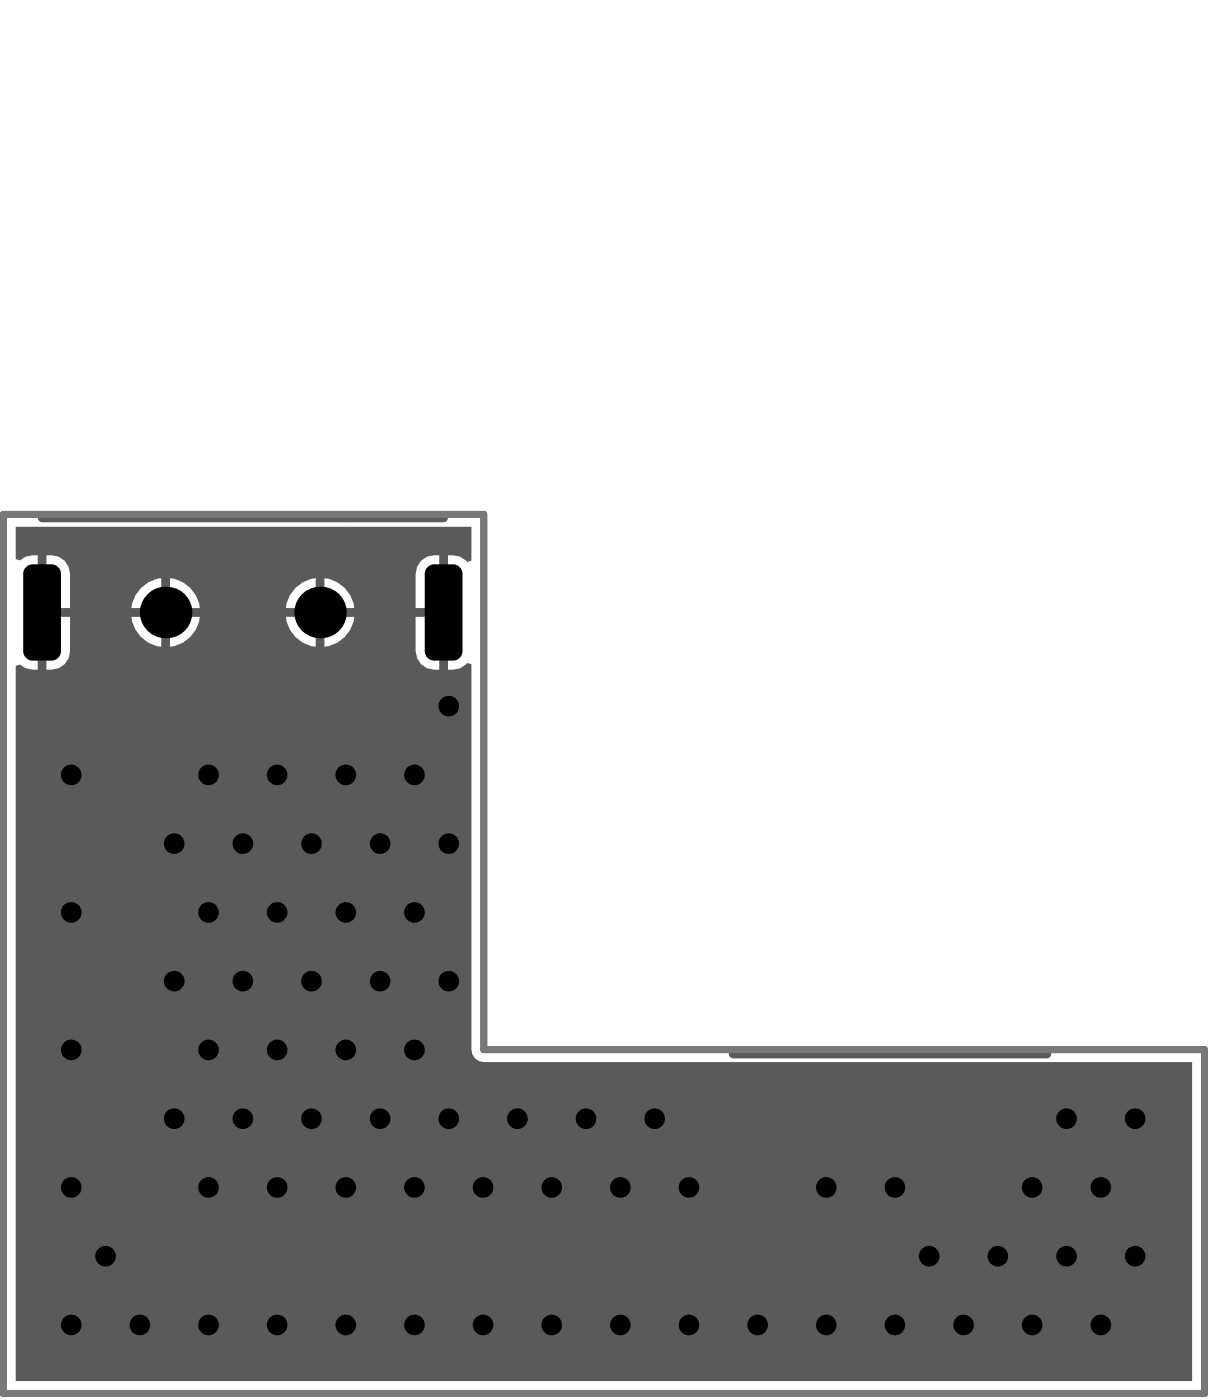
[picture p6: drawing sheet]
<svg xmlns="http://www.w3.org/2000/svg" width="117mm" height="135mm" viewBox="0 0 117 135" stroke-linecap="round" stroke-linejoin="round" font-family="sans-serif">
<path d="M.3 49.8h46.5v51.8h69.7v33.2h-116.2zM13.4 50.1h20.3v.1" fill="none" stroke="#5a5a5a" stroke-width=".66"/>
<path d="M4.1 50.1h38.8M70.9 102h30.4" fill="none" stroke="#5a5a5a" stroke-width=".84"/>
<path d="M.3 49.8h46.5v51.8h69.7v33.2h-116.2z" fill="none" stroke="#787878" stroke-width=".66"/>
<path d="M1.5 51h44.1v3.3l-.4 .1a1.88 1.88 0 0 0-1.9-.7v5.6h-.4h.4v5.5a1.89 1.89 0 0 0 1.9-.7l.4 .2v37.3a1.2 1.2 0 0 0 1.2 1.2h68.5v30.8h-113.8v-69.2l.4-.1 .6 .4 1.1 .1v-11.1l-1.1 .2-.6 .3-.4-.1zM16.4 56v2.8h2.9a3.2 3.2 0 0 0-2.9-2.8zM4.5 53.7v5.1h2.3v-3.3a1.87 1.87 0 0 0-2.3-1.8zM31.4 56v2.8h2.9a3.2 3.2 0 0 0-2.9-2.8zM40.7 54.3l-.4 .5-.1 .7v3.3h2.3v-5.1l-1.2 .2zM13.6 56.9l-.5 .7-.3 .8-.1 .4h2.9v-2.8h-.5l-.8 .3zM28.6 56.9l-.6 .7-.3 .8-.1 .4h2.9v-2.8h-.4l-.8 .3zM31.4 59.7v2.9a3.2 3.2 0 0 0 2.9-2.9zM16.4 59.7v2.9a3.2 3.2 0 0 0 2.9-2.9zM27.6 59.7a3.2 3.2 0 0 0 2.9 2.9v-2.9zM12.7 59.7a3.2 3.2 0 0 0 2.9 2.9v-2.9zM40.2 59.7v3.3a1.87 1.87 0 0 0 2.3 1.8v-5.1zM4.5 59.7v5.1a1.9 1.9 0 0 0 2.3-1.8v-3.3z" fill="#5a5a5a"/>
<g fill="#000">
<path d="M2.2 55.5h1zM2.5 54.9l.3-.2 .4-.1v.9h-1l.1-.3z"/>
<path d="M5 54.6v.9zM5 54.6a.91 .91 0 0 1 .9 .9h-.9z"/>
<path d="M41.1 55.5h.9zM41.3 54.9l.3-.2 .4-.1v.9h-.9l.1-.3z"/>
<path d="M43.8 54.6v.9zM43.8 54.6a.91 .91 0 0 1 .9 .9h-.9z"/>
<path d="M3.2 63v.9zM2.2 63h1v.9a.91 .91 0 0 1-1-.9z"/>
<path d="M5 63h.9zM5 63h.9a.91 .91 0 0 1-.9 .9z"/>
<path d="M42 63v.9zM41.1 63h.9v.9a.91 .91 0 0 1-.9-.9z"/>
<path d="M43.8 63h.9zM43.8 63h.9a.91 .91 0 0 1-.9 .9z"/>
<circle cx="16" cy="59.3" r="2.49"/>
<circle cx="31" cy="59.3" r="2.49"/>
<circle cx="6.9" cy="75" r="1"/>
<circle cx="20.2" cy="75" r="1"/>
<circle cx="26.8" cy="75" r="1"/>
<circle cx="33.4" cy="75" r="1"/>
<circle cx="40.1" cy="75" r="1"/>
<circle cx="43.4" cy="68.3" r="1"/>
<circle cx="6.9" cy="88.3" r="1"/>
<circle cx="16.8" cy="81.6" r="1"/>
<circle cx="16.8" cy="94.9" r="1"/>
<circle cx="20.2" cy="88.3" r="1"/>
<circle cx="23.5" cy="81.6" r="1"/>
<circle cx="23.5" cy="94.9" r="1"/>
<circle cx="26.8" cy="88.3" r="1"/>
<circle cx="30.1" cy="81.6" r="1"/>
<circle cx="30.1" cy="94.9" r="1"/>
<circle cx="33.4" cy="88.3" r="1"/>
<circle cx="36.8" cy="81.6" r="1"/>
<circle cx="36.8" cy="94.9" r="1"/>
<circle cx="40.1" cy="88.3" r="1"/>
<circle cx="43.4" cy="81.6" r="1"/>
<circle cx="43.4" cy="94.9" r="1"/>
<circle cx="6.9" cy="114.9" r="1"/>
<circle cx="6.9" cy="101.6" r="1"/>
<circle cx="16.8" cy="108.2" r="1"/>
<circle cx="20.2" cy="114.9" r="1"/>
<circle cx="20.2" cy="101.6" r="1"/>
<circle cx="23.5" cy="108.2" r="1"/>
<circle cx="26.8" cy="114.9" r="1"/>
<circle cx="26.8" cy="101.6" r="1"/>
<circle cx="30.1" cy="108.2" r="1"/>
<circle cx="33.4" cy="114.9" r="1"/>
<circle cx="33.4" cy="101.6" r="1"/>
<circle cx="36.8" cy="108.2" r="1"/>
<circle cx="40.1" cy="114.9" r="1"/>
<circle cx="40.1" cy="101.6" r="1"/>
<circle cx="43.4" cy="108.2" r="1"/>
<circle cx="46.7" cy="114.9" r="1"/>
<circle cx="50" cy="108.2" r="1"/>
<circle cx="53.4" cy="114.9" r="1"/>
<circle cx="56.7" cy="108.2" r="1"/>
<circle cx="60" cy="114.9" r="1"/>
<circle cx="63.3" cy="108.2" r="1"/>
<circle cx="66.6" cy="114.9" r="1"/>
<circle cx="79.9" cy="114.9" r="1"/>
<circle cx="86.6" cy="114.9" r="1"/>
<circle cx="99.8" cy="114.9" r="1"/>
<circle cx="103.1" cy="108.2" r="1"/>
<circle cx="106.5" cy="114.9" r="1"/>
<circle cx="109.8" cy="108.2" r="1"/>
<circle cx="6.9" cy="128.2" r="1"/>
<circle cx="10.2" cy="121.6" r="1"/>
<circle cx="13.5" cy="128.2" r="1"/>
<circle cx="20.2" cy="128.2" r="1"/>
<circle cx="26.8" cy="128.2" r="1"/>
<circle cx="33.4" cy="128.2" r="1"/>
<circle cx="40.1" cy="128.2" r="1"/>
<circle cx="46.7" cy="128.2" r="1"/>
<circle cx="53.4" cy="128.2" r="1"/>
<circle cx="60" cy="128.2" r="1"/>
<circle cx="66.6" cy="128.2" r="1"/>
<circle cx="73.3" cy="128.2" r="1"/>
<circle cx="79.9" cy="128.2" r="1"/>
<circle cx="86.6" cy="128.2" r="1"/>
<circle cx="89.9" cy="121.6" r="1"/>
<circle cx="93.2" cy="128.2" r="1"/>
<circle cx="96.5" cy="121.6" r="1"/>
<circle cx="99.8" cy="128.2" r="1"/>
<circle cx="103.1" cy="121.6" r="1"/>
<circle cx="106.5" cy="128.2" r="1"/>
<circle cx="109.8" cy="121.6" r="1"/>
</g>
<g fill="#000">
<path d="M3.2 54.6h1.8l.9 .9v7.5l-.9 .9h-1.8l-1-.9v-7.5z" fill-rule="evenodd"/>
<path d="M42 54.6h1.8l.9 .9v7.5l-.9 .9h-1.8l-.9-.9v-7.5z" fill-rule="evenodd"/>
</g>
</svg>
